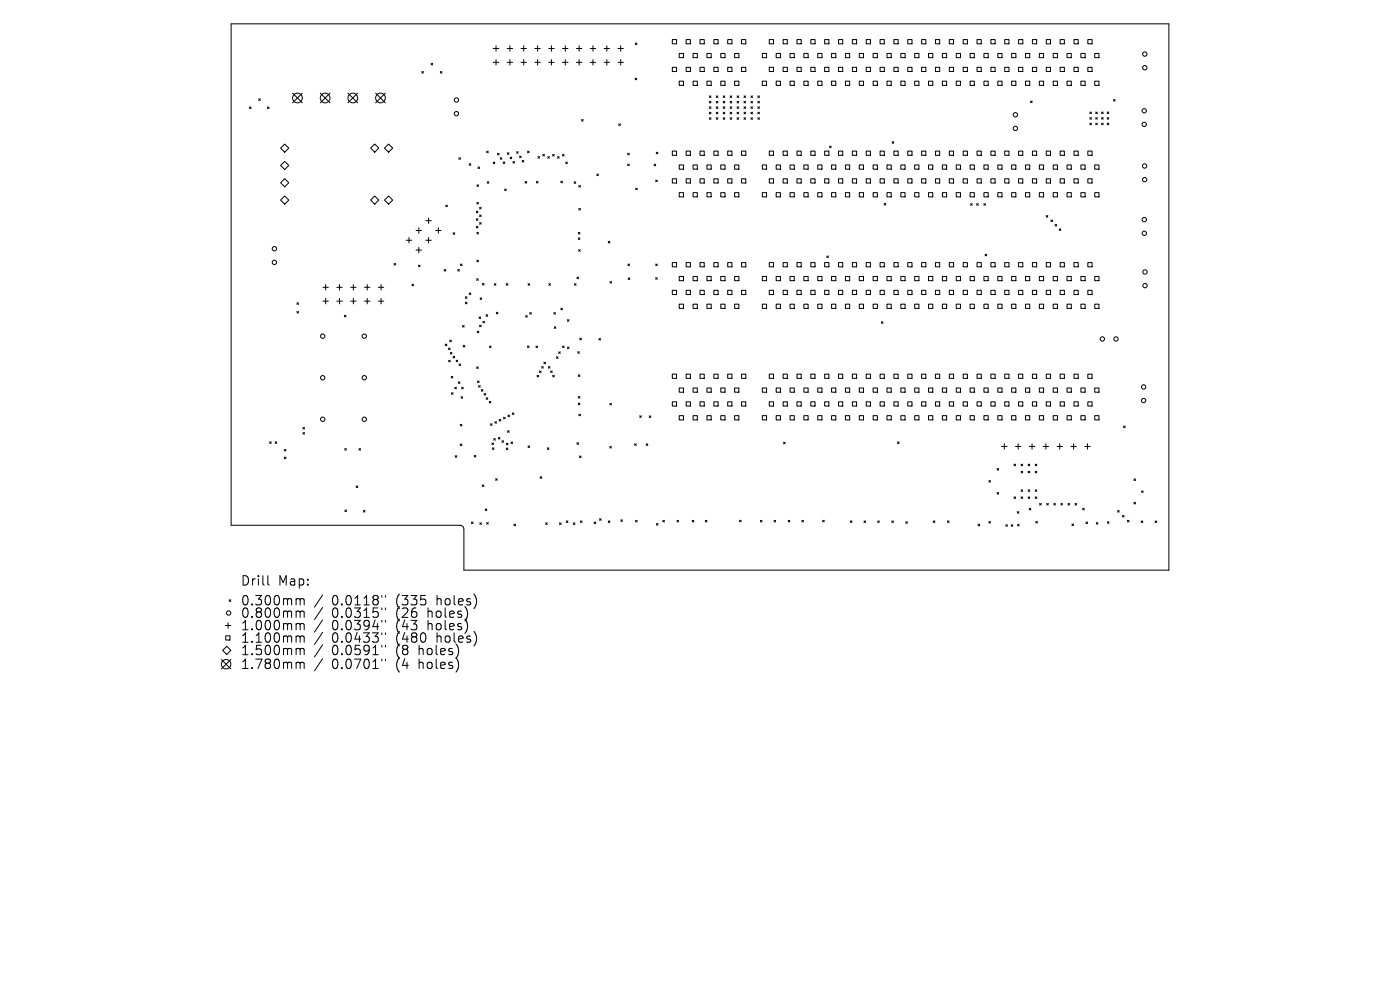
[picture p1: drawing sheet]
<svg xmlns="http://www.w3.org/2000/svg" width="297mm" height="210mm" viewBox="0 0 297 210" stroke-linecap="round" stroke-linejoin="round" font-family="sans-serif">
<defs><g id="words">
<g font-size="2.8">
<text x="51" y="124.5">Drill</text>
<text x="59" y="124.5">Map:</text>
<text x="51" y="128.7">0.300mm</text>
<text x="51" y="131.3">0.800mm</text>
<text x="70.4" y="128.7">0.0118&quot;</text>
<text x="70.4" y="131.3">0.0315&quot;</text>
<text x="84.1" y="128.7">(335</text>
<text x="84.1" y="131.3">(26</text>
<text x="91" y="131.3">holes)</text>
<text x="92.9" y="128.7">holes)</text>
<text x="51" y="134">1.000mm</text>
<text x="51" y="136.6">1.100mm</text>
<text x="70.4" y="134">0.0394&quot;</text>
<text x="70.4" y="136.6">0.0433&quot;</text>
<text x="84.1" y="134">(43</text>
<text x="84.1" y="136.6">(480</text>
<text x="91" y="134">holes)</text>
<text x="92.9" y="136.6">holes)</text>
<text x="51" y="139.3">1.500mm</text>
<text x="51" y="142.2">1.780mm</text>
<text x="70.4" y="139.3">0.0591&quot;</text>
<text x="70.4" y="142.2">0.0701&quot;</text>
<text x="84.1" y="139.3">(8</text>
<text x="84.1" y="142.2">(4</text>
<text x="89.1" y="139.3">holes)</text>
<text x="89.1" y="142.2">holes)</text>
</g>
</g></defs>
<g fill="none" stroke="#000" stroke-width=".21">
<path d="M49 5.1h199v115.8h-149.6v-8.7l-.1-.4-.5-.4h-48.8zM62.1 19.8l2 2M64.1 19.8l-2 2M67.9 19.8l2.1 2M70 19.8l-2.1 2M73.8 19.8l2.1 2M75.9 19.8l-2.1 2M79.7 19.8l2 2M81.7 19.8l-2 2M89.5 15.2l.3 .3M89.8 15.2l-.3 .3M91.4 13.4l.4 .4"/>
<path d="M91.8 13.4l-.4 .4M93.4 15.2l.4 .3M93.8 15.2l-.4 .3M104.7 10.3h1.1M104.7 13.2h1.1M105.2 9.7v1.2M105.2 12.6v1.2M107.6 10.3h1.1M107.6 13.2h1.1M108.2 9.7v1.2M108.2 12.6v1.2M110.5 10.3h1.2"/>
<path d="M110.5 13.2h1.2M111.1 9.7v1.2M111.1 12.6v1.2M113.5 10.3h1.1M113.5 13.2h1.1M114 9.7v1.2M114 12.6v1.2M116.4 10.3h1.2M116.4 13.2h1.2M117 9.7v1.2M117 12.6v1.2M119.3 10.3h1.2"/>
<path d="M119.3 13.2h1.2M119.9 9.7v1.2M119.9 12.6v1.2M122.3 10.3h1.1M122.3 13.2h1.1M122.9 9.7v1.2M122.9 12.6v1.2M125.2 10.3h1.2M125.2 13.2h1.2M125.8 9.7v1.2M125.8 12.6v1.2M128.2 10.3h1.1"/>
<path d="M128.2 13.2h1.1M128.7 9.7v1.2M128.7 12.6v1.2M131.1 10.3h1.2M131.1 13.2h1.2M131.7 9.7v1.2M131.7 12.6v1.2M134.7 16.6l.4 .3M134.8 9.1l.3 .4M135.1 16.6l-.4 .3M135.1 9.1l-.3 .4M142.6 8.4h.9v.9h-.9z"/>
<path d="M142.6 14.3h.9v.9h-.9zM144.1 11.3h.9v.9h-.9zM144.1 17.2h.9v.9h-.9zM145.6 8.4h.9v.9h-.9zM145.6 14.3h.9v.9h-.9zM147 11.3h.9v.9h-.9zM147 17.2h.9v.9h-.9zM148.5 8.4h.9v.9h-.9zM148.5 14.3h.9v.9h-.9zM150 11.3h.9v.9h-.9zM150 17.2h.9v.9h-.9zM151.4 8.4h.9v.9h-.9z"/>
<path d="M151.4 14.3h.9v.9h-.9zM152.9 11.3h.9v.9h-.9zM152.9 17.2h.9v.9h-.9zM154.4 8.4h.9v.9h-.9zM154.4 14.3h.9v.9h-.9zM155.8 11.3h.9v.9h-.9zM155.8 17.2h.9v.9h-.9zM157.3 8.4h.9v.9h-.9zM157.3 14.3h.9v.9h-.9zM161.7 11.3h.9v.9h-.9zM161.7 17.2h.9v.9h-.9zM163.2 8.4h.9v.9h-.9z"/>
<path d="M163.2 14.3h.9v.9h-.9zM164.7 11.3h.9v.9h-.9zM164.7 17.2h.9v.9h-.9zM166.1 8.4h.9v.9h-.9zM166.1 14.3h.9v.9h-.9zM167.6 11.3h.9v.9h-.9zM167.6 17.2h.9v.9h-.9zM169.1 8.4h.9v.9h-.9zM169.1 14.3h.9v.9h-.9zM170.5 11.3h.9v.9h-.9zM170.5 17.2h.9v.9h-.9zM172 8.4h.9v.9h-.9z"/>
<path d="M172 14.3h.9v.9h-.9zM173.5 11.3h.9v.9h-.9zM173.5 17.2h.9v.9h-.9zM174.9 8.4h.9v.9h-.9zM174.9 14.3h.9v.9h-.9zM176.4 11.3h.9v.9h-.9zM176.4 17.2h.9v.9h-.9zM177.9 8.4h.9v.9h-.9zM177.9 14.3h.9v.9h-.9zM179.4 11.3h.9v.9h-.9zM179.4 17.2h.9v.9h-.9zM180.8 8.4h.9v.9h-.9z"/>
<path d="M180.8 14.3h.9v.9h-.9zM182.3 11.3h.9v.9h-.9zM182.3 17.2h.9v.9h-.9zM183.8 8.4h.9v.9h-.9zM183.8 14.3h.9v.9h-.9zM185.2 11.3h.9v.9h-.9zM185.2 17.2h.9v.9h-.9zM186.7 8.4h.9v.9h-.9zM186.7 14.3h.9v.9h-.9zM188.2 11.3h.9v.9h-.9zM188.2 17.2h.9v.9h-.9zM189.6 8.4h.9v.9h-.9z"/>
<path d="M189.6 14.3h.9v.9h-.9zM191.1 11.3h.9v.9h-.9zM191.1 17.2h.9v.9h-.9zM192.6 8.4h.9v.9h-.9zM192.6 14.3h.9v.9h-.9zM194 11.3h.9v.9h-.9zM194 17.2h.9v.9h-.9zM195.5 8.4h.9v.9h-.9zM195.5 14.3h.9v.9h-.9zM197 11.3h.9v.9h-.9zM197 17.2h.9v.9h-.9zM198.5 8.4h.9v.9h-.9z"/>
<path d="M198.5 14.3h.9v.9h-.9zM199.9 11.3h.9v.9h-.9zM199.9 17.2h.9v.9h-.9zM201.4 8.4h.9v.9h-.9zM201.4 14.3h.9v.9h-.9zM202.9 11.3h.9v.9h-.9zM202.9 17.2h.9v.9h-.9zM204.3 8.4h.9v.9h-.9zM204.3 14.3h.9v.9h-.9zM205.8 11.3h.9v.9h-.9zM205.8 17.2h.9v.9h-.9zM207.3 8.4h.9v.9h-.9z"/>
<path d="M207.3 14.3h.9v.9h-.9zM208.7 11.3h.9v.9h-.9zM208.7 17.2h.9v.9h-.9zM210.2 8.4h.9v.9h-.9zM210.2 14.3h.9v.9h-.9zM211.7 11.3h.9v.9h-.9zM211.7 17.2h.9v.9h-.9zM213.1 8.4h.9v.9h-.9zM213.1 14.3h.9v.9h-.9zM214.6 11.3h.9v.9h-.9zM214.6 17.2h.9v.9h-.9zM216.1 8.4h.9v.9h-.9z"/>
<path d="M216.1 14.3h.9v.9h-.9zM217.6 11.3h.9v.9h-.9zM217.6 17.2h.9v.9h-.9zM219 8.4h.9v.9h-.9zM219 14.3h.9v.9h-.9zM220.5 11.3h.9v.9h-.9zM220.5 17.2h.9v.9h-.9zM222 8.4h.9v.9h-.9zM222 14.3h.9v.9h-.9zM223.4 11.3h.9v.9h-.9zM223.4 17.2h.9v.9h-.9zM224.9 8.4h.9v.9h-.9z"/>
<path d="M224.9 14.3h.9v.9h-.9zM226.4 11.3h.9v.9h-.9zM226.4 17.2h.9v.9h-.9zM227.8 8.4h.9v.9h-.9zM227.8 14.3h.9v.9h-.9zM229.3 11.3h.9v.9h-.9zM229.3 17.2h.9v.9h-.9zM230.8 8.4h.9v.9h-.9zM230.8 14.3h.9v.9h-.9zM232.2 11.3h.9v.9h-.9zM232.2 17.2h.9v.9h-.9zM52.9 22.7l.4 .3"/>
<path d="M53.3 22.7l-.4 .3M54.9 21l.3 .3M55.2 21l-.3 .3M56.7 22.7l.4 .3M57.1 22.7l-.4 .3M60.4 30.6l.9 .8-.9 .9-.9-.9zM60.4 34.2l.9 .9-.9 .9-.9-.9zM60.4 37.9l.9 .9-.9 .8-.9-.8zM79.5 30.6l.9 .8-.9 .9-.9-.9zM81.6 31.4l.8-.8 .9 .8-.9 .9zM97.3 33.4l.4 .4M97.7 33.4l-.4 .4"/>
<path d="M99.5 34.7l.4 .4M99.9 34.7l-.4 .4M101.2 39.2l.3 .4M101.4 35.4l.3 .4M101.5 39.2l-.3 .4M101.7 35.4l-.3 .4M103.2 32.1l.4 .3M103.4 38.5l.3 .4M103.6 32.1l-.4 .3M103.7 38.5l-.3 .4M104.6 34.4l.4 .3M105 34.4l-.4 .3"/>
<path d="M105.5 32.5l.4 .4M105.9 32.5l-.4 .4M106.1 33.4l.4 .4M106.5 33.4l-.4 .4M106.7 34.3l.4 .4M107.1 34.3l-.4 .4M107.6 32.4l.4 .4M108 32.4l-.4 .4M108.2 33.3l.4 .4M108.6 33.3l-.4 .4M108.8 34.3l.4 .3M109.2 34.3l-.4 .3"/>
<path d="M109.6 32.2l.3 .3M109.9 32.2l-.3 .3M110.2 33.1l.4 .3M110.6 33.1l-.4 .3M110.8 34l.3 .4M111.1 34l-.3 .4M111.4 38.5l.3 .3M111.7 38.5l-.3 .3M111.9 32.1l.4 .3M112.3 32.1l-.4 .3M113.8 38.5l.3 .3M114.1 33.2l.4 .4"/>
<path d="M114.1 38.5l-.3 .3M114.5 33.2l-.4 .4M115.2 32.8l.3 .3M115.5 32.8l-.3 .3M116.2 33.2l.3 .4M116.5 33.2l-.3 .4M117.2 32.8l.4 .3M117.6 32.8l-.4 .3M118.3 33.2l.3 .4M118.6 33.2l-.3 .4M119 38.4l.3 .4M119.3 38.4l-.3 .4"/>
<path d="M119.3 32.8l.4 .3M119.7 32.8l-.4 .3M120 34.4l.4 .3M120.4 34.4l-.4 .3M121.8 38.6l.4 .3M122.2 38.6l-.4 .3M122.8 39.3l.3 .4M123.1 39.3l-.3 .4M123.4 25.4l.3 .3M123.7 25.4l-.3 .3M126.6 36.9l.4 .4M127 36.9l-.4 .4"/>
<path d="M131.3 26.3l.3 .3M131.6 26.3l-.3 .3M133.1 32.5l.4 .4M133.1 34.8l.4 .3M133.5 32.5l-.4 .4M133.5 34.8l-.4 .3M134.8 39.9l.4 .4M135.2 39.9l-.4 .4M138.8 34.8l.3 .4M139.1 34.8l-.3 .4M139.1 38.2l.4 .3M139.2 32.3l.4 .3"/>
<path d="M139.5 38.2l-.4 .3M139.6 32.3l-.4 .3M142.6 32.1h.9v.9h-.9zM142.6 37.9h.9v.9h-.9zM144.1 35h.9v.9h-.9zM145.6 32.1h.9v.9h-.9zM145.6 37.9h.9v.9h-.9zM147 35h.9v.9h-.9zM148.5 32.1h.9v.9h-.9zM148.5 37.9h.9v.9h-.9zM150 35h.9v.9h-.9zM150.5 20.3l.3 .4"/>
<path d="M150.5 21.5l.3 .3M150.5 22.7l.3 .3M150.5 23.8l.3 .4M150.5 25l.3 .3M150.8 22.7l-.3 .3M150.8 21.5l-.3 .3M150.8 20.3l-.3 .4M150.8 23.8l-.3 .4M150.8 25l-.3 .3M151.4 32.1h.9v.9h-.9zM151.4 37.9h.9v.9h-.9zM152 20.3l.3 .4"/>
<path d="M152 21.5l.3 .3M152 22.7l.3 .3M152 23.8l.3 .4M152 25l.3 .3M152.3 20.3l-.3 .4M152.3 21.5l-.3 .3M152.3 22.7l-.3 .3M152.3 23.8l-.3 .4M152.3 25l-.3 .3M152.9 35h.9v.9h-.9zM153.4 20.3l.4 .4M153.4 21.5l.4 .3"/>
<path d="M153.4 22.7l.4 .3M153.4 23.8l.4 .4M153.4 25l.4 .3M153.8 23.8l-.4 .4M153.8 20.3l-.4 .4M153.8 21.5l-.4 .3M153.8 22.7l-.4 .3M153.8 25l-.4 .3M154.4 32.1h.9v.9h-.9zM154.4 37.9h.9v.9h-.9zM154.9 20.3l.3 .4M154.9 21.5l.3 .3"/>
<path d="M154.9 22.7l.3 .3M154.9 23.8l.3 .4M154.9 25l.3 .3M155.2 23.8l-.3 .4M155.2 20.3l-.3 .4M155.2 21.5l-.3 .3M155.2 22.7l-.3 .3M155.2 25l-.3 .3M155.8 35h.9v.9h-.9zM156.4 20.3l.3 .4M156.4 21.5l.3 .3M156.4 22.7l.3 .3"/>
<path d="M156.4 23.8l.3 .4M156.4 25l.3 .3M156.7 22.7l-.3 .3M156.7 20.3l-.3 .4M156.7 21.5l-.3 .3M156.7 23.8l-.3 .4M156.7 25l-.3 .3M157.3 32.1h.9v.9h-.9zM157.3 37.9h.9v.9h-.9zM157.8 20.3l.4 .4M157.8 21.5l.4 .3M157.8 22.7l.4 .3"/>
<path d="M157.8 23.8l.4 .4M157.8 25l.4 .3M158.2 20.3l-.4 .4M158.2 21.5l-.4 .3M158.2 22.7l-.4 .3M158.2 23.8l-.4 .4M158.2 25l-.4 .3M159.3 20.3l.3 .4M159.3 21.5l.3 .3M159.3 22.7l.3 .3M159.3 23.8l.3 .4M159.3 25l.3 .3"/>
<path d="M159.6 22.7l-.3 .3M159.6 20.3l-.3 .4M159.6 21.5l-.3 .3M159.6 23.8l-.3 .4M159.6 25l-.3 .3M160.8 20.3l.3 .4M160.8 21.5l.3 .3M160.8 22.7l.3 .3M160.8 23.8l.3 .4M160.8 25l.3 .3M161.1 20.3l-.3 .4M161.1 21.5l-.3 .3"/>
<path d="M161.1 22.7l-.3 .3M161.1 23.8l-.3 .4M161.1 25l-.3 .3M161.7 35h.9v.9h-.9zM163.2 32.1h.9v.9h-.9zM163.2 37.9h.9v.9h-.9zM164.7 35h.9v.9h-.9zM166.1 32.1h.9v.9h-.9zM166.1 37.9h.9v.9h-.9zM167.6 35h.9v.9h-.9zM169.1 32.1h.9v.9h-.9zM169.1 37.9h.9v.9h-.9z"/>
<path d="M170.5 35h.9v.9h-.9zM172 32.1h.9v.9h-.9zM172 37.9h.9v.9h-.9zM173.5 35h.9v.9h-.9zM174.9 32.1h.9v.9h-.9zM174.9 37.9h.9v.9h-.9zM176 31l.3 .3M176.3 31l-.3 .3M176.4 35h.9v.9h-.9zM177.9 32.1h.9v.9h-.9zM177.9 37.9h.9v.9h-.9zM179.4 35h.9v.9h-.9z"/>
<path d="M180.8 32.1h.9v.9h-.9zM180.8 37.9h.9v.9h-.9zM182.3 35h.9v.9h-.9zM183.8 32.1h.9v.9h-.9zM183.8 37.9h.9v.9h-.9zM185.2 35h.9v.9h-.9zM186.7 32.1h.9v.9h-.9zM186.7 37.9h.9v.9h-.9zM188.2 35h.9v.9h-.9zM189.3 30l.3 .4M189.6 30l-.3 .4M189.6 32.1h.9v.9h-.9z"/>
<path d="M189.6 37.9h.9v.9h-.9zM191.1 35h.9v.9h-.9zM192.6 32.1h.9v.9h-.9zM192.6 37.9h.9v.9h-.9zM194 35h.9v.9h-.9zM195.5 32.1h.9v.9h-.9zM195.5 37.9h.9v.9h-.9zM197 35h.9v.9h-.9zM198.5 32.1h.9v.9h-.9zM198.5 37.9h.9v.9h-.9zM199.9 35h.9v.9h-.9zM201.4 32.1h.9v.9h-.9z"/>
<path d="M201.4 37.9h.9v.9h-.9zM202.9 35h.9v.9h-.9zM204.3 32.1h.9v.9h-.9zM204.3 37.9h.9v.9h-.9zM205.8 35h.9v.9h-.9zM207.3 32.1h.9v.9h-.9zM207.3 37.9h.9v.9h-.9zM208.7 35h.9v.9h-.9zM210.2 32.1h.9v.9h-.9zM210.2 37.9h.9v.9h-.9zM211.7 35h.9v.9h-.9zM213.1 32.1h.9v.9h-.9z"/>
<path d="M213.1 37.9h.9v.9h-.9zM214.6 35h.9v.9h-.9zM216.1 32.1h.9v.9h-.9zM216.1 37.9h.9v.9h-.9zM217.6 35h.9v.9h-.9zM218.6 21.4l.4 .4M219 21.4l-.4 .4M219 32.1h.9v.9h-.9zM219 37.9h.9v.9h-.9zM220.5 35h.9v.9h-.9zM222 32.1h.9v.9h-.9zM222 37.9h.9v.9h-.9z"/>
<path d="M223.4 35h.9v.9h-.9zM224.9 32.1h.9v.9h-.9zM224.9 37.9h.9v.9h-.9zM226.4 35h.9v.9h-.9zM227.8 32.1h.9v.9h-.9zM227.8 37.9h.9v.9h-.9zM229.3 35h.9v.9h-.9zM230.8 32.1h.9v.9h-.9zM230.8 37.9h.9v.9h-.9zM231.2 23.8l.3 .3M231.2 24.9l.3 .4M231.2 26.1l.3 .4"/>
<path d="M231.5 23.8l-.3 .3M231.5 24.9l-.3 .4M231.5 26.1l-.3 .4M232.2 35h.9v.9h-.9zM232.4 23.8l.4 .3M232.4 24.9l.4 .4M232.4 26.1l.4 .4M232.8 23.8l-.4 .3M232.8 24.9l-.4 .4M232.8 26.1l-.4 .4M233.7 23.8l.3 .3M233.7 24.9l.3 .4"/>
<path d="M233.7 26.1l.3 .4M234 23.8l-.3 .3M234 24.9l-.3 .4M234 26.1l-.3 .4M234.9 24.9l.3 .4M234.9 26.1l.3 .4M234.9 23.7l.3 .4M235.2 23.7l-.3 .4M235.2 24.9l-.3 .4M235.2 26.1l-.3 .4M236.2 21.1l.4 .4M236.6 21.1l-.4 .4"/>
<path d="M60.4 41.6l.9 .8-.9 .9-.9-.9zM79.5 41.6l.9 .8-.9 .9-.9-.9zM82.4 41.6l.9 .8-.9 .9-.8-.9zM83.6 55.9l.3 .3M83.9 55.9l-.3 .3M86.2 51h1.1M86.8 50.4v1.1M88.3 48.9h1.1M88.3 53h1.1M88.8 56.2l.3 .4M88.8 48.3v1.2M88.8 52.5v1.1"/>
<path d="M89.1 56.2l-.3 .4M90.3 51h1.2M90.3 46.8h1.2M90.9 46.2v1.2M90.9 50.4v1.1M92.4 48.9h1.2M93 48.3v1.2M94.2 57.2l.4 .3M94.6 57.2l-.4 .3M94.6 43.5l.3 .4M94.9 43.5l-.3 .4M96.1 49.4l.4 .3"/>
<path d="M96.5 49.4l-.4 .3M97.1 57.2l.4 .3M97.5 57.2l-.4 .3M97.7 56l.3 .4M98 56l-.3 .4M101 44.8l.4 .3M101 46.4l.4 .4M101 48l.4 .4M101.1 59.1l.4 .4M101.2 42.9l.3 .4M101.2 49.3l.3 .3M101.2 55.2l.3 .3"/>
<path d="M101.4 44.8l-.4 .3M101.4 46.4l-.4 .4M101.4 48l-.4 .4M101.5 59.1l-.4 .4M101.5 42.9l-.3 .4M101.5 49.3l-.3 .3M101.5 55.2l-.3 .3M101.7 44l.4 .3M101.7 45.6l.4 .3M101.7 47.2l.4 .4M102.1 44l-.4 .3M102.1 45.6l-.4 .3"/>
<path d="M102.1 47.2l-.4 .4M107.1 40.1l.3 .3M107.4 40.1l-.3 .3M122.4 58.8l.3 .3M122.7 49.3l.3 .3M122.7 50.5l.3 .3M122.7 58.8l-.3 .3M122.7 53l.4 .3M122.8 44.2l.3 .4M123 50.5l-.3 .3M123 49.3l-.3 .3M123.1 53l-.4 .3"/>
<path d="M123.1 44.2l-.3 .4M129 51.2l.4 .3M129.4 51.2l-.4 .3M129.4 59.7l.3 .4M129.7 59.7l-.3 .4M133.2 56l.4 .4M133.3 59l.3 .3M133.6 56l-.4 .4M133.6 59l-.3 .3M139.1 56l.4 .4M139.1 58.9l.4 .3M139.5 56l-.4 .4"/>
<path d="M139.5 58.9l-.4 .3M142.6 55.7h.9v.9h-.9zM144.1 40.9h.9v.9h-.9zM144.1 58.6h.9v.9h-.9zM145.6 55.7h.9v.9h-.9zM147 40.9h.9v.9h-.9zM147 58.6h.9v.9h-.9zM148.5 55.7h.9v.9h-.9zM150 40.9h.9v.9h-.9zM150 58.6h.9v.9h-.9zM151.4 55.7h.9v.9h-.9zM152.9 40.9h.9v.9h-.9z"/>
<path d="M152.9 58.6h.9v.9h-.9zM154.4 55.7h.9v.9h-.9zM155.8 40.9h.9v.9h-.9zM155.8 58.6h.9v.9h-.9zM157.3 55.7h.9v.9h-.9zM161.7 40.9h.9v.9h-.9zM161.7 58.6h.9v.9h-.9zM163.2 55.7h.9v.9h-.9zM164.7 40.9h.9v.9h-.9zM164.7 58.6h.9v.9h-.9zM166.1 55.7h.9v.9h-.9zM167.6 40.9h.9v.9h-.9z"/>
<path d="M167.6 58.6h.9v.9h-.9zM169.1 55.7h.9v.9h-.9zM170.5 40.9h.9v.9h-.9zM170.5 58.6h.9v.9h-.9zM172 55.7h.9v.9h-.9zM173.5 40.9h.9v.9h-.9zM173.5 58.6h.9v.9h-.9zM174.9 55.7h.9v.9h-.9zM175.4 54.3l.3 .3M175.7 54.3l-.3 .3M176.4 40.9h.9v.9h-.9zM176.4 58.6h.9v.9h-.9z"/>
<path d="M177.9 55.7h.9v.9h-.9zM179.4 40.9h.9v.9h-.9zM179.4 58.6h.9v.9h-.9zM180.8 55.7h.9v.9h-.9zM182.3 40.9h.9v.9h-.9zM182.3 58.6h.9v.9h-.9zM183.8 55.7h.9v.9h-.9zM185.2 40.9h.9v.9h-.9zM185.2 58.6h.9v.9h-.9zM186.7 55.7h.9v.9h-.9zM187.6 43.2l.3 .3M187.9 43.2l-.3 .3"/>
<path d="M188.2 40.9h.9v.9h-.9zM188.2 58.6h.9v.9h-.9zM189.6 55.7h.9v.9h-.9zM191.1 40.9h.9v.9h-.9zM191.1 58.6h.9v.9h-.9zM192.6 55.7h.9v.9h-.9zM194 40.9h.9v.9h-.9zM194 58.6h.9v.9h-.9zM195.5 55.7h.9v.9h-.9zM197 40.9h.9v.9h-.9zM197 58.6h.9v.9h-.9zM198.5 55.7h.9v.9h-.9z"/>
<path d="M199.9 40.9h.9v.9h-.9zM199.9 58.6h.9v.9h-.9zM201.4 55.7h.9v.9h-.9zM202.9 40.9h.9v.9h-.9zM202.9 58.6h.9v.9h-.9zM204.3 55.7h.9v.9h-.9zM205.8 40.9h.9v.9h-.9zM205.8 58.6h.9v.9h-.9zM205.9 43.2l.3 .3M206.2 43.2l-.3 .3M207.2 43.2l.3 .3M207.3 55.7h.9v.9h-.9z"/>
<path d="M207.5 43.2l-.3 .3M208.7 43.2l.4 .3M208.7 40.9h.9v.9h-.9zM208.7 58.6h.9v.9h-.9zM209 53.9l.3 .4M209.1 43.2l-.4 .3M209.3 53.9l-.3 .4M210.2 55.7h.9v.9h-.9zM211.7 40.9h.9v.9h-.9zM211.7 58.6h.9v.9h-.9zM213.1 55.7h.9v.9h-.9zM214.6 40.9h.9v.9h-.9z"/>
<path d="M214.6 58.6h.9v.9h-.9zM216.1 55.7h.9v.9h-.9zM217.6 40.9h.9v.9h-.9zM217.6 58.6h.9v.9h-.9zM219 55.7h.9v.9h-.9zM220.5 40.9h.9v.9h-.9zM220.5 58.6h.9v.9h-.9zM221.9 45.7l.4 .4M222 55.7h.9v.9h-.9zM222.3 45.7l-.4 .4M222.9 46.7l.4 .3M223.3 46.7l-.4 .3"/>
<path d="M223.4 40.9h.9v.9h-.9zM223.4 58.6h.9v.9h-.9zM223.8 47.6l.4 .4M224.2 47.6l-.4 .4M224.7 48.5l.4 .4M224.9 55.7h.9v.9h-.9zM225.1 48.5l-.4 .4M226.4 40.9h.9v.9h-.9zM226.4 58.6h.9v.9h-.9zM227.8 55.7h.9v.9h-.9zM229.3 40.9h.9v.9h-.9zM229.3 58.6h.9v.9h-.9z"/>
<path d="M230.8 55.7h.9v.9h-.9zM232.2 40.9h.9v.9h-.9zM232.2 58.6h.9v.9h-.9zM63 64.2l.3 .4M63 66.1l.3 .3M63.3 64.2l-.3 .4M63.3 66.1l-.3 .3M68.5 60.9h1.2M68.5 63.9h1.2M69.1 60.4v1.1M69.1 63.3v1.2M71.4 60.9h1.2"/>
<path d="M71.4 63.9h1.2M72 60.4v1.1M72 63.3v1.2M73 66.9l.4 .3M73.4 66.9l-.4 .3M74.4 60.9h1.1M74.4 63.9h1.1M75 60.4v1.1M75 63.3v1.2M77.3 60.9h1.2M77.3 63.9h1.2M77.9 60.4v1.1"/>
<path d="M77.9 63.3v1.2M80.3 60.9h1.1M80.3 63.9h1.1M80.8 60.4v1.1M80.8 63.3v1.2M87.4 60.3l.3 .3M87.7 60.3l-.3 .3M94.5 73l.3 .3M94.8 73l-.3 .3M95.1 73.8l.4 .4M95.2 76.4l.3 .4M95.4 72.1l.4 .4"/>
<path d="M95.5 73.8l-.4 .4M95.5 76.4l-.3 .4M95.5 74.8l.4 .3M95.7 79.8l.4 .4M95.8 72.1l-.4 .4M95.9 74.8l-.4 .3M96.1 79.8l-.4 .4M96.1 75.6l.4 .3M96.5 75.6l-.4 .3M96.8 76.4l.3 .4M97.1 76.4l-.3 .4M97.4 77.2l.3 .3"/>
<path d="M97.7 77.2l-.3 .3M98.1 69l.4 .4M98.3 73.3l.3 .3M98.5 69l-.4 .4M98.6 73.3l-.3 .3M98.7 62.9l.4 .4M98.7 64.1l.4 .4M99.1 62.9l-.4 .4M99.1 64.1l-.4 .4M99.5 62.1l.4 .4M99.9 62.1l-.4 .4M101.1 77.8l.4 .4"/>
<path d="M101.2 70.2l.4 .4M101.5 77.8l-.4 .4M101.6 70.2l-.4 .4M101.6 67.2l.4 .4M101.7 69l.4 .3M101.9 63.2l.3 .3M102 67.2l-.4 .4M102.1 69l-.4 .3M102.2 63.2l-.3 .3M102.4 60.1l.3 .4M102.4 68.2l.4 .3M102.7 60.1l-.3 .4"/>
<path d="M102.8 68.2l-.4 .3M103.1 66.8l.4 .3M103.5 66.8l-.4 .3M103.8 73.4l.4 .3M104.2 73.4l-.4 .3M104.9 60.2l.3 .3M105.2 60.2l-.3 .3M105.3 66.2l.3 .4M105.6 66.2l-.3 .4M107.4 60.2l.4 .3M107.8 60.2l-.4 .3M111.5 66.9l.4 .4"/>
<path d="M111.9 66.9l-.4 .4M111.9 73.4l.3 .3M112 60.2l.4 .3M112.2 73.4l-.3 .3M112.4 60.2l-.4 .3M112.4 66.3l.3 .3M112.7 66.3l-.3 .3M113.7 73.4l.3 .4M113.9 79.6l.4 .4M114 73.4l-.3 .4M114.3 79.6l-.4 .4M114.4 78.7l.4 .3"/>
<path d="M114.8 78.7l-.4 .3M114.9 77.8l.4 .3M115.3 77.8l-.4 .3M115.4 76.8l.3 .4M115.7 76.8l-.3 .4M116.3 77.8l.4 .3M116.4 60.2l.4 .3M116.7 77.8l-.4 .3M116.8 60.2l-.4 .3M116.8 78.7l.4 .3M117.2 78.7l-.4 .3M117.3 79.6l.3 .4"/>
<path d="M117.5 66.3l.3 .3M117.6 69.3l.3 .4M117.6 79.6l-.3 .4M117.8 66.3l-.3 .3M117.9 69.3l-.3 .4M118 75.7l.4 .3M118.4 75.7l-.4 .3M118.5 74.6l.4 .4M118.9 74.6l-.4 .4M119 65.4l.3 .3M119.3 65.4l-.3 .3M119.3 73.4l.4 .4"/>
<path d="M119.7 73.4l-.4 .4M120.4 67.8l.3 .4M120.4 73.6l.3 .3M120.7 67.8l-.3 .4M120.7 73.6l-.3 .3M121.9 60.2l.3 .3M122.2 60.2l-.3 .3M122.6 74.6l.3 .3M122.7 79.5l.3 .4M122.9 74.6l-.3 .3M123 71.7l.3 .4M123 79.5l-.3 .4"/>
<path d="M123.3 71.7l-.3 .4M127 71.8l.4 .3M127.4 71.8l-.4 .3M142.6 61.6h.9v.9h-.9zM142.6 79.4h.9v.9h-.9zM144.1 64.5h.9v.9h-.9zM145.6 61.6h.9v.9h-.9zM145.6 79.4h.9v.9h-.9zM147 64.5h.9v.9h-.9zM148.5 61.6h.9v.9h-.9zM148.5 79.4h.9v.9h-.9zM150 64.5h.9v.9h-.9z"/>
<path d="M151.4 61.6h.9v.9h-.9zM151.4 79.4h.9v.9h-.9zM152.9 64.5h.9v.9h-.9zM154.4 61.6h.9v.9h-.9zM154.4 79.4h.9v.9h-.9zM155.8 64.5h.9v.9h-.9zM157.3 61.6h.9v.9h-.9zM157.3 79.4h.9v.9h-.9zM161.7 64.5h.9v.9h-.9zM163.2 61.6h.9v.9h-.9zM163.2 79.4h.9v.9h-.9zM164.7 64.5h.9v.9h-.9z"/>
<path d="M166.1 61.6h.9v.9h-.9zM166.1 79.4h.9v.9h-.9zM167.6 64.5h.9v.9h-.9zM169.1 61.6h.9v.9h-.9zM169.1 79.4h.9v.9h-.9zM170.5 64.5h.9v.9h-.9zM172 61.6h.9v.9h-.9zM172 79.4h.9v.9h-.9zM173.5 64.5h.9v.9h-.9zM174.9 61.6h.9v.9h-.9zM174.9 79.4h.9v.9h-.9zM176.4 64.5h.9v.9h-.9z"/>
<path d="M177.9 61.6h.9v.9h-.9zM177.9 79.4h.9v.9h-.9zM179.4 64.5h.9v.9h-.9zM180.8 61.6h.9v.9h-.9zM180.8 79.4h.9v.9h-.9zM182.3 64.5h.9v.9h-.9zM183.8 61.6h.9v.9h-.9zM183.8 79.4h.9v.9h-.9zM185.2 64.5h.9v.9h-.9zM186.7 61.6h.9v.9h-.9zM186.7 79.4h.9v.9h-.9zM187 68.2l.3 .4"/>
<path d="M187.3 68.2l-.3 .4M188.2 64.5h.9v.9h-.9zM189.6 61.6h.9v.9h-.9zM189.6 79.4h.9v.9h-.9zM191.1 64.5h.9v.9h-.9zM192.6 61.6h.9v.9h-.9zM192.6 79.4h.9v.9h-.9zM194 64.5h.9v.9h-.9zM195.5 61.6h.9v.9h-.9zM195.5 79.4h.9v.9h-.9zM197 64.5h.9v.9h-.9zM198.5 61.6h.9v.9h-.9z"/>
<path d="M198.5 79.4h.9v.9h-.9zM199.9 64.5h.9v.9h-.9zM201.4 61.6h.9v.9h-.9zM201.4 79.4h.9v.9h-.9zM202.9 64.5h.9v.9h-.9zM204.3 61.6h.9v.9h-.9zM204.3 79.4h.9v.9h-.9zM205.8 64.5h.9v.9h-.9zM207.3 61.6h.9v.9h-.9zM207.3 79.4h.9v.9h-.9zM208.7 64.5h.9v.9h-.9zM210.2 61.6h.9v.9h-.9z"/>
<path d="M210.2 79.4h.9v.9h-.9zM211.7 64.5h.9v.9h-.9zM213.1 61.6h.9v.9h-.9zM213.1 79.4h.9v.9h-.9zM214.6 64.5h.9v.9h-.9zM216.1 61.6h.9v.9h-.9zM216.1 79.4h.9v.9h-.9zM217.6 64.5h.9v.9h-.9zM219 61.6h.9v.9h-.9zM219 79.4h.9v.9h-.9zM220.5 64.5h.9v.9h-.9zM222 61.6h.9v.9h-.9z"/>
<path d="M222 79.4h.9v.9h-.9zM223.4 64.5h.9v.9h-.9zM224.9 61.6h.9v.9h-.9zM224.9 79.4h.9v.9h-.9zM226.4 64.5h.9v.9h-.9zM227.8 61.6h.9v.9h-.9zM227.8 79.4h.9v.9h-.9zM229.3 64.5h.9v.9h-.9zM230.8 61.6h.9v.9h-.9zM230.8 79.4h.9v.9h-.9zM232.2 64.5h.9v.9h-.9zM57.2 93.7l.3 .4"/>
<path d="M57.5 93.7l-.3 .4M58.4 93.7l.3 .4M58.7 93.7l-.3 .4M60.3 95.3l.4 .4M60.3 97l.4 .3M60.7 95.3l-.4 .4M60.7 97l-.4 .3M64.3 91.8l.3 .3M64.3 90.7l.3 .3M64.6 91.8l-.3 .3M64.6 90.7l-.3 .3M73.1 95.2l.4 .3"/>
<path d="M73.5 95.2l-.4 .3M76.1 95.2l.4 .3M76.5 95.2l-.4 .3M95.8 83.3l.3 .4M96.1 83.3l-.3 .4M96.5 82.2l.3 .3M96.6 96.7l.3 .3M96.8 82.2l-.3 .3M96.9 96.7l-.3 .3M97.2 81l.4 .3M97.6 81l-.4 .3M97.6 90l.4 .4"/>
<path d="M97.6 94.2l.4 .3M97.8 84.1l.4 .4M97.9 82.2l.4 .3M98 90l-.4 .4M98 94.2l-.4 .3M98.2 84.1l-.4 .4M98.3 82.2l-.4 .3M100.6 96.6l.4 .4M101 96.6l-.4 .4M101.3 80.8l.3 .4M101.5 81.8l.4 .3M101.6 80.8l-.3 .4"/>
<path d="M101.9 81.8l-.4 .3M102.1 82.6l.4 .4M102.5 82.6l-.4 .4M102.7 83.5l.3 .3M103 83.5l-.3 .3M103.1 84.4l.4 .3M103.5 84.4l-.4 .3M103.8 85.1l.3 .4M104.1 89.9l.3 .3M104.1 85.1l-.3 .4M104.4 94l.3 .3M104.4 89.9l-.3 .3"/>
<path d="M104.5 95l.3 .3M104.7 94l-.3 .3M104.7 93l.4 .4M104.8 95l-.3 .3M105 89.4l.3 .4M105.1 93l-.4 .4M105.3 89.4l-.3 .4M105.7 92.8l.4 .3M105.9 89l.3 .3M106.1 92.8l-.4 .3M106.2 89l-.3 .3M106.5 93.5l.3 .3"/>
<path d="M106.8 93.5l-.3 .3M106.8 88.5l.4 .4M107.2 88.5l-.4 .4M107.4 95l.4 .4M107.4 94l.4 .4M107.7 91.4l.3 .3M107.8 95l-.4 .4M107.8 88l.3 .4M107.8 94l-.4 .4M108 91.4l-.3 .3M108.1 88l-.3 .4M108.4 93.8l.3 .3"/>
<path d="M108.7 87.6l.3 .3M108.7 93.8l-.3 .3M109 87.6l-.3 .3M112 94.6l.4 .3M112.4 94.6l-.4 .3M116.1 95l.4 .3M116.5 95l-.4 .3M122.4 93.9l.3 .4M122.7 84.1l.3 .4M122.7 85.5l.3 .4M122.7 93.9l-.3 .4M122.8 87.8l.3 .4"/>
<path d="M122.9 96.7l.4 .4M123 84.1l-.3 .4M123 85.5l-.3 .4M123.1 87.8l-.3 .4M123.3 96.7l-.4 .4M129.4 85.6l.3 .3M129.4 94.7l.3 .3M129.7 85.6l-.3 .3M129.7 94.7l-.3 .3M134.6 94.1l.4 .4M135 94.1l-.4 .4M135.7 88.2l.4 .3"/>
<path d="M136.1 88.2l-.4 .3M137.1 94.2l.3 .3M137.4 94.2l-.3 .3M137.7 88.2l.4 .4M138.1 88.2l-.4 .4M142.6 85.2h.9v.9h-.9zM144.1 82.3h.9v.9h-.9zM144.1 88.2h.9v.9h-.9zM145.6 85.2h.9v.9h-.9zM147 82.3h.9v.9h-.9zM147 88.2h.9v.9h-.9zM148.5 85.2h.9v.9h-.9z"/>
<path d="M150 82.3h.9v.9h-.9zM150 88.2h.9v.9h-.9zM151.4 85.2h.9v.9h-.9zM152.9 82.3h.9v.9h-.9zM152.9 88.2h.9v.9h-.9zM154.4 85.2h.9v.9h-.9zM155.8 82.3h.9v.9h-.9zM155.8 88.2h.9v.9h-.9zM157.3 85.2h.9v.9h-.9zM161.7 82.3h.9v.9h-.9zM161.7 88.2h.9v.9h-.9zM163.2 85.2h.9v.9h-.9z"/>
<path d="M164.7 82.3h.9v.9h-.9zM164.7 88.2h.9v.9h-.9zM166.1 85.2h.9v.9h-.9zM166.2 93.8l.4 .3M166.6 93.8l-.4 .3M167.6 82.3h.9v.9h-.9zM167.6 88.2h.9v.9h-.9zM169.1 85.2h.9v.9h-.9zM170.5 82.3h.9v.9h-.9zM170.5 88.2h.9v.9h-.9zM172 85.2h.9v.9h-.9zM173.5 82.3h.9v.9h-.9z"/>
<path d="M173.5 88.2h.9v.9h-.9zM174.9 85.2h.9v.9h-.9zM176.4 82.3h.9v.9h-.9zM176.4 88.2h.9v.9h-.9zM177.9 85.2h.9v.9h-.9zM179.4 82.3h.9v.9h-.9zM179.4 88.2h.9v.9h-.9zM180.8 85.2h.9v.9h-.9zM182.3 82.3h.9v.9h-.9zM182.3 88.2h.9v.9h-.9zM183.8 85.2h.9v.9h-.9zM185.2 82.3h.9v.9h-.9z"/>
<path d="M185.2 88.2h.9v.9h-.9zM186.7 85.2h.9v.9h-.9zM188.2 82.3h.9v.9h-.9zM188.2 88.2h.9v.9h-.9zM189.6 85.2h.9v.9h-.9zM190.4 93.7l.3 .4M190.7 93.7l-.3 .4M191.1 82.3h.9v.9h-.9zM191.1 88.2h.9v.9h-.9zM192.6 85.2h.9v.9h-.9zM194 82.3h.9v.9h-.9zM194 88.2h.9v.9h-.9z"/>
<path d="M195.5 85.2h.9v.9h-.9zM197 82.3h.9v.9h-.9zM197 88.2h.9v.9h-.9zM198.5 85.2h.9v.9h-.9zM199.9 82.3h.9v.9h-.9zM199.9 88.2h.9v.9h-.9zM201.4 85.2h.9v.9h-.9zM202.9 82.3h.9v.9h-.9zM202.9 88.2h.9v.9h-.9zM204.3 85.2h.9v.9h-.9zM205.8 82.3h.9v.9h-.9zM205.8 88.2h.9v.9h-.9z"/>
<path d="M207.3 85.2h.9v.9h-.9zM208.7 82.3h.9v.9h-.9zM208.7 88.2h.9v.9h-.9zM210.2 85.2h.9v.9h-.9zM211.5 99.4l.4 .3M211.7 82.3h.9v.9h-.9zM211.7 88.2h.9v.9h-.9zM211.9 99.4l-.4 .3M212.5 94.7h1.1M213.1 94.1v1.2M213.1 85.2h.9v.9h-.9zM214.6 82.3h.9v.9h-.9z"/>
<path d="M214.6 88.2h.9v.9h-.9zM215.1 98.5l.4 .3M215.4 94.7h1.2M215.5 98.5l-.4 .3M216 94.1v1.2M216.1 85.2h.9v.9h-.9zM216.6 100l.4 .3M216.6 98.5l.4 .3M217 98.5l-.4 .3M217 100l-.4 .3M217.6 82.3h.9v.9h-.9zM217.6 88.2h.9v.9h-.9z"/>
<path d="M218.1 100l.4 .3M218.1 98.5l.4 .3M218.4 94.7h1.1M218.5 98.5l-.4 .3M218.5 100l-.4 .3M218.9 94.1v1.2M219 85.2h.9v.9h-.9zM219.6 100l.4 .3M219.6 98.5l.4 .3M220 98.5l-.4 .3M220 100l-.4 .3M220.5 82.3h.9v.9h-.9z"/>
<path d="M220.5 88.2h.9v.9h-.9zM221.3 94.7h1.2M221.9 94.1v1.2M222 85.2h.9v.9h-.9zM223.4 82.3h.9v.9h-.9zM223.4 88.2h.9v.9h-.9zM224.2 94.7h1.2M224.8 94.1v1.2M224.9 85.2h.9v.9h-.9zM226.4 82.3h.9v.9h-.9zM226.4 88.2h.9v.9h-.9zM227.2 94.7h1.1"/>
<path d="M227.8 94.1v1.2M227.8 85.2h.9v.9h-.9zM229.3 82.3h.9v.9h-.9zM229.3 88.2h.9v.9h-.9zM230.1 94.7h1.2M230.7 94.1v1.2M230.8 85.2h.9v.9h-.9zM232.2 82.3h.9v.9h-.9zM232.2 88.2h.9v.9h-.9zM238.4 90.4l.3 .3M238.7 90.4l-.3 .3M73.2 108.2l.3 .3"/>
<path d="M73.5 108.2l-.3 .3M75.6 103.1l.3 .3M75.9 103.1l-.3 .3M77.1 108.3l.3 .3M77.4 108.3l-.3 .3M100 110.7l.3 .4M100.3 110.7l-.3 .4M101.8 110.9l.3 .3M102.1 110.9l-.3 .3M102.3 102.9l.4 .3M102.7 102.9l-.4 .3M102.9 108l.4 .3"/>
<path d="M103.2 110.8l.4 .4M103.3 108l-.4 .3M103.6 110.8l-.4 .4M105.1 101.5l.4 .4M105.5 101.5l-.4 .4M109 111.2l.4 .3M109.4 111.2l-.4 .3M114.6 101.1l.3 .4M114.9 101.1l-.3 .4M115.8 110.9l.3 .4M116.1 110.9l-.3 .4M118.7 110.9l.3 .4"/>
<path d="M119 110.9l-.3 .4M120.1 110.5l.4 .3M120.5 110.5l-.4 .3M121.6 110.9l.4 .4M122 110.9l-.4 .4M123.1 110.5l.4 .3M123.5 110.5l-.4 .3M126 110.7l.4 .4M126.4 110.7l-.4 .4M127.2 110l.3 .4M127.5 110l-.3 .4M129 110.5l.4 .3"/>
<path d="M129.4 110.5l-.4 .3M131.7 110.3l.3 .3M132 110.3l-.3 .3M134.8 110.4l.4 .3M135.2 110.4l-.4 .3M139.3 111l.3 .4M139.6 111l-.3 .4M140.6 110.4l.4 .3M141 110.4l-.4 .3M143.6 110.4l.4 .3M144 110.4l-.4 .3M146.9 110.4l.3 .3"/>
<path d="M147.2 110.4l-.3 .3M149.6 110.4l.4 .3M150 110.4l-.4 .3M156.9 110.4l.3 .3M157.2 110.4l-.3 .3M161.3 110.4l.4 .3M161.7 110.4l-.4 .3M164.2 110.4l.4 .3M164.6 110.4l-.4 .3M167.2 110.4l.4 .3M167.6 110.4l-.4 .3M170.1 110.4l.4 .3"/>
<path d="M170.5 110.4l-.4 .3M174.5 110.4l.4 .3M174.9 110.4l-.4 .3M180.4 110.5l.3 .3M180.7 110.5l-.3 .3M183.3 110.5l.3 .3M183.6 110.5l-.3 .3M186.2 110.5l.3 .3M186.5 110.5l-.3 .3M189.2 110.5l.3 .3M189.5 110.5l-.3 .3M192.1 110.7l.4 .3"/>
<path d="M192.5 110.7l-.4 .3M198 110.5l.3 .3M198.3 110.5l-.3 .3M201 110.5l.3 .3M201.3 110.5l-.3 .3M207.5 111.2l.3 .3M207.8 111.2l-.3 .3M209.8 110.6l.3 .4M209.8 101.9l.3 .4M210.1 110.6l-.3 .4M210.1 101.9l-.3 .4M211.5 104.5l.4 .3"/>
<path d="M211.9 104.5l-.4 .3M213.4 111.3l.3 .4M213.7 111.3l-.3 .4M214.5 111.3l.4 .4M214.9 111.3l-.4 .4M215.1 105.4l.4 .4M215.5 105.4l-.4 .4M215.8 108.5l.3 .4M215.9 111.2l.3 .4M216.1 108.5l-.3 .4M216.2 111.2l-.3 .4M216.6 103.9l.4 .3"/>
<path d="M216.6 105.4l.4 .4M217 103.9l-.4 .3M217 105.4l-.4 .4M218.1 105.4l.4 .4M218.1 103.9l.4 .3M218.3 107.8l.4 .4M218.5 103.9l-.4 .3M218.5 105.4l-.4 .4M218.7 107.8l-.4 .4M219.6 105.4l.4 .4M219.6 103.9l.4 .3M219.7 110.6l.4 .4"/>
<path d="M220 103.9l-.4 .3M220 105.4l-.4 .4M220.1 110.6l-.4 .4M220.5 106.8l.4 .3M220.9 106.8l-.4 .3M222 106.8l.4 .3M222.4 106.8l-.4 .3M223.6 106.8l.3 .3M223.9 106.8l-.3 .3M225.1 106.8l.3 .3M225.4 106.8l-.3 .3M226.6 106.8l.3 .3"/>
<path d="M226.9 106.8l-.3 .3M227.4 111.2l.4 .3M227.8 111.2l-.4 .3M228.1 106.8l.3 .3M228.4 106.8l-.3 .3M229.7 107.8l.3 .4M230 107.8l-.3 .4M230.4 110.7l.3 .4M230.7 110.7l-.3 .4M232.6 110.8l.3 .4M232.9 110.8l-.3 .4M234.9 110.7l.4 .3"/>
<path d="M235.3 110.7l-.4 .3M237.1 108.3l.3 .3M237.4 108.3l-.3 .3M238.1 109.3l.4 .4M238.5 109.3l-.4 .4M239.2 110.4l.3 .3M239.5 110.4l-.3 .3M240.6 101.6l.3 .3M240.6 106.6l.3 .3M240.9 101.6l-.3 .3M240.9 106.6l-.3 .3M242.1 110.5l.3 .4"/>
<path d="M242.2 104.1l.3 .4M242.4 110.5l-.3 .4M242.5 104.1l-.3 .4M245 110.5l.4 .4M245.4 110.5l-.4 .4M47 139.9l2 2M47.8 132.7h1.2M47.9 134.9h.9v.9h-.9zM48.1 137.1l.9 .9-.9 .8-.9-.8zM48.4 132.1v1.2M48.6 127.2l.4 .4M49 127.2l-.4 .4"/>
<path d="M49 139.9l-2 2M56.8 122.1v1.7l.3 .3M63.1 127l.5 .1 .1 .2M63.1 129.6h.3l.3 .3M63.1 132.3h.3l.3 .3M63.1 134.9h.3l.3 .3M63.1 137.5l.5 .1 .1 .2M63.7 127.3l.3-.3 .4 .1 .1 1.2M63.7 127.3v1M63.7 129.9v1.1M63.7 132.6v1M63.7 135.2v1"/>
<path d="M63.7 137.8v1.1M63.7 129.9l.3-.3 .4 .1 .1 1.3M63.7 132.6l.3-.3 .4 .1 .1 1.2M63.7 135.2l.3-.3 .4 .1 .1 1.2M63.7 137.8l.3-.3 .4 .1 .1 1.3M68.4 126.2l-1.7 2.6M68.4 128.9l-1.7 2.5M68.4 131.5l-1.7 2.6M68.4 134.1l-1.7 2.6M68.4 136.8l-1.7 2.6M68.4 139.7l-1.7 2.6M81 126.3v.4"/>
<path d="M81 129v.3M81 131.6v.4M81 134.2v.4M81 136.9v.4M81 139.8v.4M81.8 126.3v.4M81.8 129v.3M81.8 131.6v.4M81.8 134.2v.4M81.8 136.9v.4M81.8 139.8v.4M63.1 140.5l.5 .1 .1 .2"/>
<path d="M63.7 140.8v1M63.7 140.8l.3-.3 .4 .1 .1 1.2"/>
<circle cx="242.9" cy="14.4" r=".46"/>
<circle cx="242.9" cy="11.5" r=".46"/>
<circle cx="63.1" cy="20.8" r="1.03"/>
<circle cx="69" cy="20.8" r="1.03"/>
<circle cx="74.8" cy="20.8" r="1.03"/>
<circle cx="80.7" cy="20.8" r="1.03"/>
<circle cx="96.8" cy="21.2" r=".46"/>
<circle cx="96.8" cy="24.1" r=".46"/>
<circle cx="215.4" cy="24.3" r=".46"/>
<circle cx="215.4" cy="27.2" r=".46"/>
<circle cx="242.7" cy="23.5" r=".46"/>
<circle cx="242.7" cy="26.4" r=".46"/>
<circle cx="242.8" cy="38.1" r=".46"/>
<circle cx="242.8" cy="35.2" r=".46"/>
<circle cx="58.2" cy="52.8" r=".46"/>
<circle cx="58.2" cy="55.7" r=".46"/>
<circle cx="242.8" cy="46.6" r=".46"/>
<circle cx="242.8" cy="49.5" r=".46"/>
<circle cx="242.9" cy="57.7" r=".46"/>
<circle cx="68.5" cy="71.3" r=".46"/>
<circle cx="77.3" cy="71.3" r=".46"/>
<circle cx="233.9" cy="71.9" r=".46"/>
<circle cx="236.7" cy="71.9" r=".46"/>
<circle cx="242.9" cy="60.6" r=".46"/>
<circle cx="68.5" cy="80.1" r=".46"/>
<circle cx="68.5" cy="88.9" r=".46"/>
<circle cx="77.3" cy="80.1" r=".46"/>
<circle cx="77.3" cy="88.9" r=".46"/>
<circle cx="242.6" cy="85" r=".46"/>
<circle cx="242.6" cy="82.1" r=".46"/>
<circle cx="48.5" cy="130" r=".46"/>
<circle cx="48" cy="140.9" r="1"/>
</g>
<use href="#words"/>
</svg>
